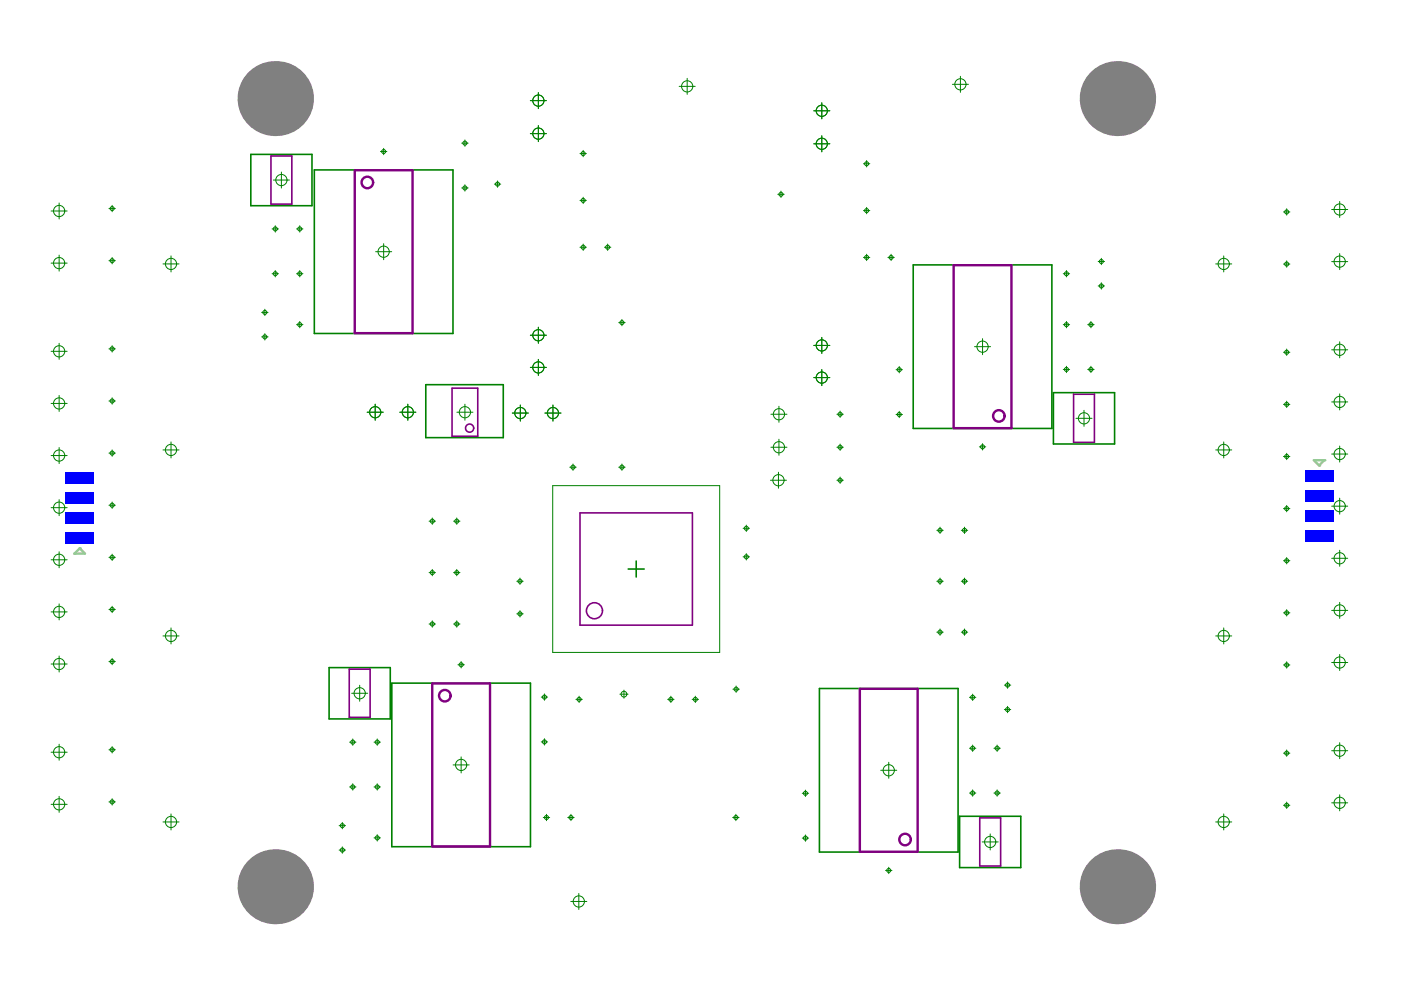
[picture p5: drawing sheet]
<svg xmlns="http://www.w3.org/2000/svg" width="297mm" height="210mm" viewBox="0 0 297 210" stroke-linecap="round" stroke-linejoin="round" font-family="sans-serif">
<g fill="none" stroke="#008000" stroke-width=".21">
<path d="M114.1 19.6v3.4M144 18.3h3.4M145.7 16.6v3.4M201.9 17.9h3.4M203.6 16.2v3.4M58 38.2h3.4M59.7 36.5v3.4M80.7 32.1h1.3M81.3 31.4v1.4M97.9 30.4h1.4M97.9 39.8h1.4M98.6 29.7v1.3"/>
<path d="M98.6 39.2v1.3M104.8 39h1.4M105.5 38.4v1.3M112.4 28.3h3.4M112.4 21.3h3.4M114.1 26.6v3.4M123 32.6h1.3M123.6 31.9v1.3M172.5 30.5h3.4M172.5 23.5h3.4M174.2 21.8v3.4M174.2 28.8v3.4"/>
<path d="M183.1 34.7h1.3M183.7 34v1.4M10.8 55.8h3.4M10.8 44.7h3.4M12.5 43v3.4M12.5 54.1v3.4M23.1 55.3h1.4M23.1 44.2h1.4M23.8 43.5v1.4M23.8 54.6v1.3M34.6 56h3.4M36.3 54.3v3.4"/>
<path d="M57.7 58h1.3M57.7 48.5h1.3M58.4 57.4v1.3M58.4 47.9v1.3M62.9 58h1.3M62.9 48.5h1.3M63.6 47.9v1.3M63.6 57.4v1.3M79.6 53.4h3.4M81.3 51.7v3.4M123 52.4h1.3M123 42.5h1.3"/>
<path d="M123.6 41.8v1.4M123.6 51.7v1.4M128.2 52.4h1.3M128.8 51.7v1.4M164.9 41.2h1.4M165.6 40.5v1.4M183.1 54.6h1.3M183.1 44.7h1.3M183.7 44v1.3M183.7 53.9v1.4M188.2 54.6h1.4M188.9 53.9v1.4"/>
<path d="M225.4 58h1.4M226.1 57.4v1.3M232.8 55.4h1.4M233.5 54.8v1.3M233.5 59.9v1.4M257.8 56h3.4M259.5 54.3v3.4M272.1 56h1.4M272.1 44.9h1.4M272.8 44.3v1.3M272.8 55.3v1.4M282.3 55.5h3.4"/>
<path d="M282.3 44.4h3.4M284 42.7v3.4M284 53.8v3.4M10.8 74.5h3.4M12.5 72.8v3.4M23.1 74h1.4M23.8 73.3v1.3M55.5 71.4h1.3M55.5 66.2h1.3M56.2 65.6v1.3M56.2 70.7v1.4M62.9 68.8h1.3"/>
<path d="M63.6 68.2v1.3M112.4 71.1h3.4M112.4 77.9h3.4M114.1 69.4v3.4M114.1 76.2v3.4M131.2 68.4h1.3M131.9 67.7v1.4M172.5 73.2h3.4M174.2 71.5v3.4M174.2 78.4v3.4M190 78.4h1.3M190.7 77.7v1.4"/>
<path d="M206.6 73.5h3.4M208.3 71.8v3.4M225.4 68.8h1.4M225.4 78.3h1.4M226.1 68.2v1.3M226.1 77.7v1.3M230.6 78.3h1.4M230.6 68.8h1.4M231.3 77.7v1.3M231.3 68.2v1.3M232.8 60.6h1.4M272.1 74.7h1.4"/>
<path d="M272.8 74v1.4M282.3 74.2h3.4M284 72.5v3.4M10.8 96.6h3.4M10.8 85.5h3.4M12.5 83.8v3.4M12.5 94.9v3.4M23.1 96.1h1.4M23.1 85h1.4M23.8 84.3v1.4M23.8 95.4v1.3M34.6 95.4h3.4"/>
<path d="M36.3 93.7v3.4M77.8 87.4h3.5M79.5 85.7v3.4M84.8 87.4h3.4M86.5 85.7v3.4M96.9 87.4h3.4M98.6 85.7v3.4M108.6 87.6h3.4M110.3 85.9v3.4M115.5 87.6h3.4M117.2 85.9v3.4M120.8 99.1h1.4"/>
<path d="M121.5 98.4v1.3M131.2 99.1h1.3M131.9 98.4v1.3M163.4 94.8h3.5M163.4 87.8h3.5M165.2 86.1v3.4M165.2 93.1v3.4M172.5 80.1h3.4M177.4 94.8h1.4M177.4 87.8h1.4M178.1 87.2v1.3M178.1 94.1v1.4"/>
<path d="M190 87.9h1.3M190.7 87.2v1.4M207.6 94.7h1.4M208.3 94.1v1.3M228.1 88.7h3.4M229.8 87v3.4M257.8 95.4h3.4M259.5 93.7v3.4M272.1 96.8h1.4M272.1 85.7h1.4M272.8 85.1v1.3M272.8 96.1v1.4"/>
<path d="M282.3 96.3h3.4M282.3 85.2h3.4M284 83.5v3.4M284 94.6v3.4M10.8 118.7h3.4M10.8 107.6h3.4M12.5 105.9v3.4M12.5 117v3.4M23.1 118.2h1.4M23.1 107.1h1.4M23.8 106.4v1.4M23.8 117.5v1.3"/>
<path d="M91 110.5h1.3M91.7 109.8v1.4M96.2 110.5h1.3M96.8 109.8v1.4M117.2 103h35.4v35.3h-35.4zM157.6 118.1h1.3M157.6 112h1.3M158.2 111.3v1.4M158.2 117.4v1.3M163.3 101.8h3.5M165 100.1v3.4M177.4 101.8h1.4"/>
<path d="M178.1 101.1v1.4M198.6 112.4h1.4M199.3 111.8v1.3M203.8 112.4h1.4M204.5 111.8v1.3M272.1 118.9h1.4M272.1 107.8h1.4M272.8 107.2v1.3M272.8 118.2v1.4M282.3 118.4h3.4M282.3 107.3h3.4M284 105.6v3.4"/>
<path d="M284 116.7v3.4M10.8 129.7h3.4M12.5 128v3.4M12.5 139.1v3.4M23.1 129.2h1.4M23.8 128.5v1.4M23.8 139.6v1.3M34.6 134.8h3.4M36.3 133.1v3.4M91 132.3h1.3M91 121.4h1.3M91.7 120.7v1.4"/>
<path d="M91.7 131.6v1.4M96.2 132.3h1.3M96.2 121.4h1.3M96.8 120.7v1.4M96.8 131.6v1.4M109.6 130.1h1.3M109.6 123.2h1.3M110.2 122.6v1.3M110.2 129.5v1.3M198.6 123.2h1.4M198.6 134h1.4M199.3 122.6v1.3"/>
<path d="M199.3 133.4v1.3M203.8 123.2h1.4M203.8 134h1.4M204.5 122.6v1.3M204.5 133.4v1.3M257.8 134.8h3.4M259.5 133.1v3.4M272.1 129.9h1.4M272.8 129.3v1.3M282.3 129.4h3.4M284 127.7v3.4M284 138.8v3.4"/>
<path d="M10.8 159.5h3.4M10.8 140.8h3.4M12.5 157.8v3.4M23.1 159h1.4M23.1 140.3h1.4M23.8 158.3v1.3M74.1 157.4h1.4M74.6 147h3.4M74.8 156.7v1.3M76.3 145.3v3.4M79.3 157.4h1.4M80 156.7v1.3"/>
<path d="M97.1 140.9h1.4M97.8 140.3v1.3M114.8 147.8h1.3M114.8 157.3h1.3M115.4 147.1v1.4M115.4 156.6v1.4M122.1 148.3h1.4M122.8 147.6v1.4M131.4 147.2h1.8M132.3 146.3v1.7M141.6 148.3h1.3M142.2 147.6v1.4"/>
<path d="M146.7 148.3h1.4M147.4 147.6v1.4M155.4 146.1h1.4M156.1 145.4v1.4M205.5 147.9h1.4M205.5 158.6h1.4M206.2 147.2v1.3M206.2 158v1.3M210.7 158.6h1.4M211.4 158v1.3M212.9 150.4h1.4M212.9 145.3h1.4"/>
<path d="M213.6 144.6v1.3M213.6 149.8v1.3M272.1 159.7h1.4M272.1 141h1.4M272.8 140.3v1.4M272.8 159v1.4M282.3 159.2h3.4M282.3 140.5h3.4M284 157.5v3.4M10.8 170.5h3.4M12.5 168.8v3.4M23.1 170h1.4"/>
<path d="M23.8 169.3v1.4M34.6 174.3h3.4M36.3 172.6v3.4M71.9 175.1h1.4M72.6 174.4v1.3M72.6 179.6v1.3M74.1 166.9h1.4M74.8 166.2v1.3M79.3 166.9h1.4M79.3 177.6h1.4M80 166.2v1.3M80 177v1.3"/>
<path d="M96.1 162.2h3.4M97.8 160.5v3.4M115.2 173.3h1.3M115.9 172.6v1.4M120.4 173.3h1.3M121.1 172.6v1.4M155.3 173.3h1.4M156 172.6v1.4M170.1 168.2h1.4M170.1 177.7h1.4M170.8 167.5v1.4M170.8 177v1.4"/>
<path d="M186.7 163.3h3.4M188.4 161.6v3.4M205.5 168.1h1.4M206.2 167.5v1.3M208.2 178.5h3.4M209.9 176.8v3.4M210.7 168.1h1.4M211.4 167.5v1.3M257.8 174.3h3.4M259.5 172.6v3.4M272.1 170.7h1.4M272.8 170.1v1.3"/>
<path d="M282.3 170.2h3.4M284 168.5v3.4M71.9 180.2h1.4M121 191.1h3.4M122.7 189.4v3.4M187.8 184.6h1.3M188.4 183.9v1.3"/>
<circle cx="145.7" cy="18.3" r="1.19"/>
<circle cx="203.6" cy="17.9" r="1.19"/>
<circle cx="59.7" cy="38.2" r="1.19"/>
<circle cx="81.3" cy="32.1" r=".43"/>
<circle cx="98.6" cy="39.8" r=".43"/>
<circle cx="98.6" cy="30.4" r=".43"/>
<circle cx="105.5" cy="39" r=".43"/>
<circle cx="114.1" cy="21.3" r="1.19"/>
<circle cx="114.1" cy="28.3" r="1.19"/>
<circle cx="123.6" cy="32.6" r=".43"/>
<circle cx="174.2" cy="30.5" r="1.19"/>
<circle cx="174.2" cy="23.5" r="1.19"/>
<circle cx="183.7" cy="34.7" r=".43"/>
<circle cx="12.5" cy="44.7" r="1.19"/>
<circle cx="12.5" cy="55.8" r="1.19"/>
<circle cx="23.8" cy="44.2" r=".43"/>
<circle cx="23.8" cy="55.3" r=".43"/>
<circle cx="36.3" cy="56" r="1.19"/>
<circle cx="58.4" cy="58" r=".43"/>
<circle cx="58.4" cy="48.5" r=".43"/>
<circle cx="63.6" cy="48.5" r=".43"/>
<circle cx="63.6" cy="58" r=".43"/>
<circle cx="81.3" cy="53.4" r="1.19"/>
<circle cx="123.6" cy="42.5" r=".43"/>
<circle cx="123.6" cy="52.4" r=".43"/>
<circle cx="128.8" cy="52.4" r=".43"/>
<circle cx="165.6" cy="41.2" r=".43"/>
<circle cx="183.7" cy="44.7" r=".43"/>
<circle cx="183.7" cy="54.6" r=".43"/>
<circle cx="188.9" cy="54.6" r=".43"/>
<circle cx="226.1" cy="58" r=".43"/>
<circle cx="233.5" cy="55.4" r=".43"/>
<circle cx="259.5" cy="56" r="1.19"/>
<circle cx="272.8" cy="44.9" r=".43"/>
<circle cx="272.8" cy="56" r=".43"/>
<circle cx="284" cy="44.4" r="1.19"/>
<circle cx="284" cy="55.5" r="1.19"/>
<circle cx="12.5" cy="74.5" r="1.19"/>
<circle cx="23.8" cy="74" r=".43"/>
<circle cx="56.2" cy="71.4" r=".43"/>
<circle cx="56.2" cy="66.2" r=".43"/>
<circle cx="63.6" cy="68.8" r=".43"/>
<circle cx="114.1" cy="77.9" r="1.19"/>
<circle cx="114.1" cy="71.1" r="1.19"/>
<circle cx="131.9" cy="68.4" r=".43"/>
<circle cx="174.2" cy="73.2" r="1.19"/>
<circle cx="190.7" cy="78.4" r=".43"/>
<circle cx="208.3" cy="73.5" r="1.19"/>
<circle cx="226.1" cy="78.3" r=".43"/>
<circle cx="226.1" cy="68.8" r=".43"/>
<circle cx="231.3" cy="78.3" r=".43"/>
<circle cx="231.3" cy="68.8" r=".43"/>
<circle cx="233.5" cy="60.6" r=".43"/>
<circle cx="272.8" cy="74.7" r=".43"/>
<circle cx="284" cy="74.2" r="1.19"/>
<circle cx="12.5" cy="85.5" r="1.19"/>
<circle cx="12.5" cy="96.6" r="1.19"/>
<circle cx="23.8" cy="85" r=".43"/>
<circle cx="23.8" cy="96.1" r=".43"/>
<circle cx="36.3" cy="95.4" r="1.19"/>
<circle cx="79.5" cy="87.4" r="1.19"/>
<circle cx="86.5" cy="87.4" r="1.19"/>
<circle cx="98.6" cy="87.4" r="1.19"/>
<circle cx="110.3" cy="87.6" r="1.19"/>
<circle cx="117.2" cy="87.6" r="1.19"/>
<circle cx="121.5" cy="99.1" r=".43"/>
<circle cx="131.9" cy="99.1" r=".43"/>
<circle cx="165.2" cy="87.8" r="1.19"/>
<circle cx="165.2" cy="94.8" r="1.19"/>
<circle cx="174.2" cy="80.1" r="1.19"/>
<circle cx="178.1" cy="94.8" r=".43"/>
<circle cx="178.1" cy="87.8" r=".43"/>
<circle cx="190.7" cy="87.9" r=".43"/>
<circle cx="208.3" cy="94.7" r=".43"/>
<circle cx="229.8" cy="88.7" r="1.19"/>
<circle cx="259.5" cy="95.4" r="1.19"/>
<circle cx="272.8" cy="96.8" r=".43"/>
<circle cx="272.8" cy="85.7" r=".43"/>
<circle cx="284" cy="85.2" r="1.19"/>
<circle cx="284" cy="96.3" r="1.19"/>
<circle cx="12.5" cy="107.6" r="1.19"/>
<circle cx="12.5" cy="118.7" r="1.19"/>
<circle cx="23.8" cy="118.2" r=".43"/>
<circle cx="23.8" cy="107.1" r=".43"/>
<circle cx="91.7" cy="110.5" r=".43"/>
<circle cx="96.8" cy="110.5" r=".43"/>
<circle cx="158.2" cy="112" r=".43"/>
<circle cx="158.2" cy="118.1" r=".43"/>
<circle cx="165" cy="101.8" r="1.19"/>
<circle cx="178.1" cy="101.8" r=".43"/>
<circle cx="199.3" cy="112.4" r=".43"/>
<circle cx="204.5" cy="112.4" r=".43"/>
<circle cx="272.8" cy="107.8" r=".43"/>
<circle cx="272.8" cy="118.9" r=".43"/>
<circle cx="284" cy="107.3" r="1.19"/>
<circle cx="284" cy="118.4" r="1.19"/>
<circle cx="12.5" cy="129.7" r="1.19"/>
<circle cx="23.8" cy="129.2" r=".43"/>
<circle cx="36.3" cy="134.8" r="1.19"/>
<circle cx="91.7" cy="121.4" r=".43"/>
<circle cx="91.7" cy="132.3" r=".43"/>
<circle cx="96.8" cy="132.3" r=".43"/>
<circle cx="96.8" cy="121.4" r=".43"/>
<circle cx="110.2" cy="123.2" r=".43"/>
<circle cx="110.2" cy="130.1" r=".43"/>
<circle cx="199.3" cy="123.2" r=".43"/>
<circle cx="199.3" cy="134" r=".43"/>
<circle cx="204.5" cy="123.2" r=".43"/>
<circle cx="204.5" cy="134" r=".43"/>
<circle cx="259.5" cy="134.8" r="1.19"/>
<circle cx="272.8" cy="129.9" r=".43"/>
<circle cx="284" cy="129.4" r="1.19"/>
<circle cx="12.5" cy="159.5" r="1.19"/>
<circle cx="12.5" cy="140.8" r="1.19"/>
<circle cx="23.8" cy="140.3" r=".43"/>
<circle cx="23.8" cy="159" r=".43"/>
<circle cx="74.8" cy="157.4" r=".43"/>
<circle cx="76.3" cy="147" r="1.19"/>
<circle cx="80" cy="157.4" r=".43"/>
<circle cx="97.8" cy="140.9" r=".43"/>
<circle cx="115.4" cy="157.3" r=".43"/>
<circle cx="115.4" cy="147.8" r=".43"/>
<circle cx="122.8" cy="148.3" r=".43"/>
<circle cx="132.3" cy="147.2" r=".61"/>
<circle cx="142.2" cy="148.3" r=".43"/>
<circle cx="147.4" cy="148.3" r=".43"/>
<circle cx="156.1" cy="146.1" r=".43"/>
<circle cx="206.2" cy="147.9" r=".43"/>
<circle cx="206.2" cy="158.6" r=".43"/>
<circle cx="211.4" cy="158.6" r=".43"/>
<circle cx="213.6" cy="150.4" r=".43"/>
<circle cx="213.6" cy="145.3" r=".43"/>
<circle cx="272.8" cy="141" r=".43"/>
<circle cx="272.8" cy="159.7" r=".43"/>
<circle cx="284" cy="140.5" r="1.19"/>
<circle cx="284" cy="159.2" r="1.19"/>
<circle cx="12.5" cy="170.5" r="1.19"/>
<circle cx="23.8" cy="170" r=".43"/>
<circle cx="36.3" cy="174.3" r="1.19"/>
<circle cx="72.6" cy="175.1" r=".43"/>
<circle cx="74.8" cy="166.9" r=".43"/>
<circle cx="80" cy="166.9" r=".43"/>
<circle cx="80" cy="177.6" r=".43"/>
<circle cx="97.8" cy="162.2" r="1.19"/>
<circle cx="115.9" cy="173.3" r=".43"/>
<circle cx="121.1" cy="173.3" r=".43"/>
<circle cx="156" cy="173.3" r=".43"/>
<circle cx="170.8" cy="168.2" r=".43"/>
<circle cx="170.8" cy="177.7" r=".43"/>
<circle cx="188.4" cy="163.3" r="1.19"/>
<circle cx="206.2" cy="168.1" r=".43"/>
<circle cx="209.9" cy="178.5" r="1.19"/>
<circle cx="211.4" cy="168.1" r=".43"/>
<circle cx="259.5" cy="174.3" r="1.19"/>
<circle cx="272.8" cy="170.7" r=".43"/>
<circle cx="284" cy="170.2" r="1.19"/>
<circle cx="72.6" cy="180.2" r=".43"/>
<circle cx="122.7" cy="191.1" r="1.19"/>
<circle cx="188.4" cy="184.6" r=".43"/>
</g>
<path d="M53.2 32.7h12.9v10.9h-12.9zM66.6 36h29.4v34.7h-29.4zM193.6 56.2h29.4v34.6h-29.4zM90.3 81.6h16.4v11.2h-16.4zM223.3 83.3h13v10.8h-13zM134.9 118.9v3.4M133.2 120.6h3.4M69.8 141.5h12.9v10.9h-12.9zM83.1 144.8h29.4v34.7h-29.4zM173.7 146h29.4v34.7h-29.4zM203.5 173.1h12.9v10.8h-12.9z" fill="none" stroke="#008000" stroke-width=".34"/>
<g fill="none" stroke="#800080" stroke-width=".34">
<path d="M57.4 33.1h4.5v10.2h-4.5zM95.8 82.3h5.5v10.2h-5.5zM227.6 83.6h4.4v10.2h-4.4zM123 108.7h23.8v23.8h-23.8zM74 141.9h4.5v10.2h-4.5zM207.7 173.4h4.5v10.2h-4.5z"/>
<circle cx="99.6" cy="90.8" r=".86"/>
<circle cx="126" cy="129.5" r="1.7"/>
</g>
<g fill="none" stroke="#800080" stroke-width=".51">
<path d="M75.2 36.1h12.3v34.5h-12.3zM202.2 56.2h12.2v34.6h-12.2zM91.6 144.9h12.3v34.6h-12.3zM182.3 146h12.3v34.6h-12.3z"/>
<circle cx="77.9" cy="38.7" r="1.22"/>
<circle cx="211.8" cy="88.2" r="1.22"/>
<circle cx="94.3" cy="147.5" r="1.22"/>
<circle cx="191.9" cy="178" r="1.22"/>
</g>
<circle cx="16.9" cy="116.3" r=".26" fill="#c0c073"/>
<path d="M16.9 116.3l-1.1 1.1" fill="none" stroke="#c0c073" stroke-width=".52"/>
<circle cx="15.8" cy="117.4" r=".26" fill="#c0c073"/>
<path d="M278.6 97.6l1.1 1.1" fill="none" stroke="#c0c073" stroke-width=".52"/>
<circle cx="279.7" cy="98.7" r=".26" fill="#c0c073"/>
<path d="M278.6 97.6h2.2M16.9 116.3l1.1 1.1h-2.2" fill="none" stroke="#c0c073" stroke-width=".52"/>
<circle cx="280.8" cy="97.6" r=".26" fill="#c0c073"/>
<path d="M280.8 97.6l-1.1 1.1" fill="none" stroke="#c0c073" stroke-width=".52"/>
<g fill="#808080">
<circle cx="241.7" cy="183.3" r=".78"/>
<circle cx="241.7" cy="192.8" r=".78"/>
<circle cx="232.2" cy="192.8" r=".78"/>
<circle cx="232.2" cy="183.3" r=".78"/>
<circle cx="243.8" cy="188" r=".78"/>
<circle cx="236.9" cy="194.9" r=".78"/>
<circle cx="236.9" cy="181.1" r=".78"/>
<circle cx="230" cy="188" r=".78"/>
<circle cx="63.1" cy="183.3" r=".78"/>
<circle cx="63.1" cy="192.8" r=".78"/>
<circle cx="53.6" cy="192.8" r=".78"/>
<circle cx="53.6" cy="183.3" r=".78"/>
<circle cx="65.3" cy="188" r=".78"/>
<circle cx="58.4" cy="194.9" r=".78"/>
<circle cx="58.4" cy="181.1" r=".78"/>
<circle cx="51.4" cy="188" r=".78"/>
<circle cx="241.7" cy="16.2" r=".78"/>
<circle cx="241.7" cy="25.7" r=".78"/>
<circle cx="232.2" cy="25.7" r=".78"/>
<circle cx="232.2" cy="16.2" r=".78"/>
<circle cx="243.8" cy="20.9" r=".78"/>
<circle cx="236.9" cy="27.8" r=".78"/>
<circle cx="236.9" cy="14" r=".78"/>
<circle cx="230" cy="20.9" r=".78"/>
<circle cx="63.1" cy="16.2" r=".78"/>
<circle cx="63.1" cy="25.7" r=".78"/>
<circle cx="53.6" cy="25.7" r=".78"/>
<circle cx="53.6" cy="16.2" r=".78"/>
<circle cx="65.3" cy="20.9" r=".78"/>
<circle cx="58.4" cy="27.8" r=".78"/>
<circle cx="58.4" cy="14" r=".78"/>
<circle cx="51.4" cy="20.9" r=".78"/>
<circle cx="236.9" cy="188" r="8"/>
<circle cx="236.9" cy="20.9" r="8"/>
<circle cx="58.4" cy="188" r="8"/>
<circle cx="58.4" cy="20.9" r="8"/>
</g>
<g fill="#00f">
<path d="M13.8 112.9h6.1v2.4h-6.1z" fill-rule="evenodd"/>
<path d="M13.8 108.7h6.1v2.3h-6.1z" fill-rule="evenodd"/>
<path d="M13.8 100.2h6.1v2.3h-6.1z" fill-rule="evenodd"/>
<path d="M13.8 104.4h6.1v2.4h-6.1z" fill-rule="evenodd"/>
<path d="M276.7 108.2h6.1v2.3h-6.1z" fill-rule="evenodd"/>
<path d="M276.7 99.7h6.1v2.3h-6.1z" fill-rule="evenodd"/>
<path d="M276.7 103.9h6.1v2.4h-6.1z" fill-rule="evenodd"/>
<path d="M276.7 112.4h6.1v2.4h-6.1z" fill-rule="evenodd"/>
</g>
</svg>
